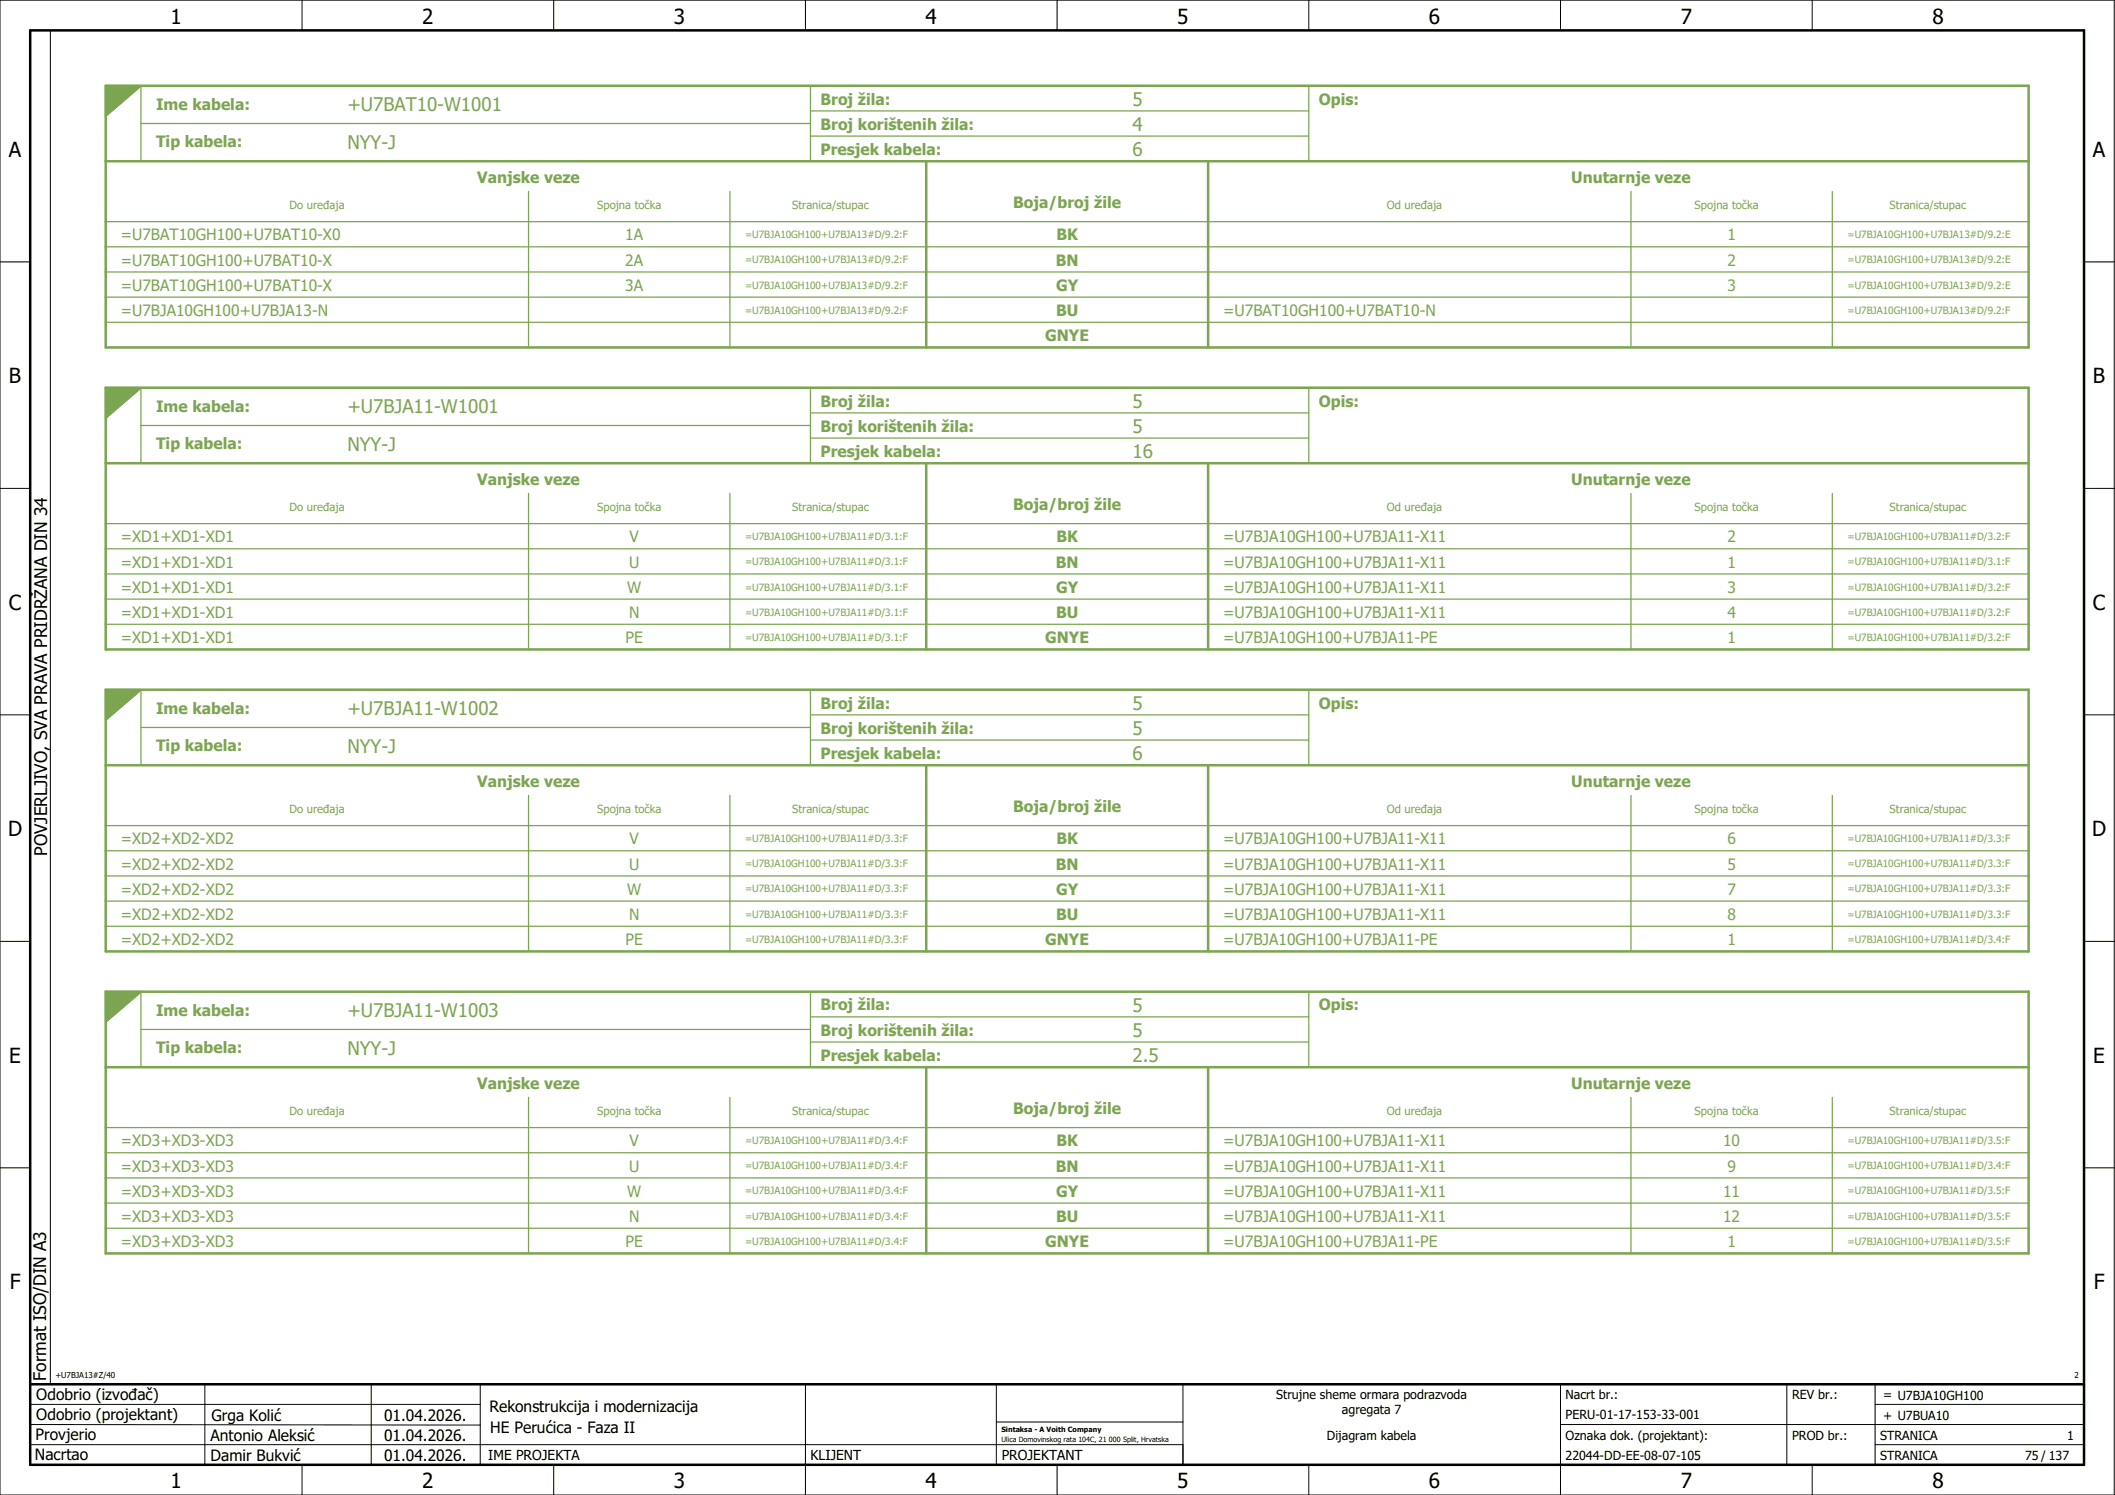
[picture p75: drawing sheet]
<svg xmlns="http://www.w3.org/2000/svg" width="420mm" height="297mm" viewBox="0 0 420 297" stroke-linecap="round" stroke-linejoin="round" font-family="sans-serif">
<defs><g id="words">
<g font-size="4.1">
<text x="33.9" y="4.7">1</text>
<text x="83.9" y="4.7">2</text>
<text x="133.9" y="4.7">3</text>
<text x="183.9" y="4.7">4</text>
<text x="233.9" y="4.7">5</text>
<text x="283.9" y="4.7">6</text>
<text x="333.9" y="4.7">7</text>
<text x="383.9" y="4.7">8</text>
<text x="1.8" y="31.2">A</text>
<text x="415.8" y="31.2">A</text>
<text x="1.8" y="76.2">B</text>
<text x="415.8" y="76.2">B</text>
<text x="1.8" y="121.2">C</text>
<text x="415.8" y="121.2">C</text>
<text x="1.6" y="166.2">D</text>
<text x="415.6" y="166.2">D</text>
<text x="1.8" y="211.2">E</text>
<text x="415.8" y="211.2">E</text>
<text x="1.9" y="256.2">F</text>
<text x="415.9" y="256.2">F</text>
<text x="33.9" y="295.7">1</text>
<text x="83.9" y="295.7">2</text>
<text x="133.9" y="295.7">3</text>
<text x="183.9" y="295.7">4</text>
<text x="233.9" y="295.7">5</text>
<text x="283.9" y="295.7">6</text>
<text x="333.9" y="295.7">7</text>
<text x="383.9" y="295.7">8</text>
</g>
<g font-size="3.7" fill="#7ca552">
<text x="69" y="22">+U7BAT10-W1001</text>
<text x="225" y="21">5</text>
<text x="69" y="29.5">NYY-J</text>
<text x="225" y="26">4</text>
<text x="225" y="31">6</text>
<text x="69" y="82">+U7BJA11-W1001</text>
<text x="225" y="81">5</text>
<text x="69" y="89.5">NYY-J</text>
<text x="225" y="86">5</text>
<text x="225" y="91">16</text>
<text x="69" y="142">+U7BJA11-W1002</text>
<text x="225" y="141">5</text>
<text x="69" y="149.5">NYY-J</text>
<text x="225" y="146">5</text>
<text x="225" y="151">6</text>
<text x="69" y="202">+U7BJA11-W1003</text>
<text x="225" y="201">5</text>
<text x="69" y="209.5">NYY-J</text>
<text x="225" y="206">5</text>
<text x="225" y="211">2.5</text>
</g>
<g font-size="3.4">
<text x="9.4" y="170" transform="rotate(-90 9.4 170)">POVJERLJIVO, SVA PRAVA PRIDRŽANA DIN 34</text>
<text x="9.2" y="274.3" transform="rotate(-90 9.2 274.3)">Format ISO/DIN A3</text>
</g>
<g font-size="3.1" fill="#7ca552">
<text x="31" y="21.8">Ime kabela:</text>
<text x="163" y="20.8">Broj žila:</text>
<text x="262" y="20.8">Opis:</text>
<text x="31" y="29.3">Tip kabela:</text>
<text x="163" y="25.8">Broj korištenih žila:</text>
<text x="163" y="30.8">Presjek kabela:</text>
<text x="94.8" y="36.3">Vanjske veze</text>
<text x="201.3" y="41.4">Boja/broj žile</text>
<text x="312.1" y="36.3">Unutarnje veze</text>
<text x="24" y="47.8">=U7BAT10GH100+U7BAT10-X0</text>
<text x="124.2" y="47.8">1A</text>
<text x="209.9" y="47.8">BK</text>
<text x="343.2" y="47.8">1</text>
<text x="24" y="52.8">=U7BAT10GH100+U7BAT10-X</text>
<text x="124.2" y="52.8">2A</text>
<text x="209.7" y="52.8">BN</text>
<text x="343.2" y="52.8">2</text>
<text x="24" y="57.8">=U7BAT10GH100+U7BAT10-X</text>
<text x="124.2" y="57.8">3A</text>
<text x="209.8" y="57.8">GY</text>
<text x="343.2" y="57.8">3</text>
<text x="24" y="62.8">=U7BJA10GH100+U7BJA13-N</text>
<text x="209.8" y="62.8">BU</text>
<text x="243" y="62.8">=U7BAT10GH100+U7BAT10-N</text>
<text x="207.7" y="67.8">GNYE</text>
<text x="31" y="81.8">Ime kabela:</text>
<text x="163" y="80.8">Broj žila:</text>
<text x="262" y="80.8">Opis:</text>
<text x="31" y="89.3">Tip kabela:</text>
<text x="163" y="85.8">Broj korištenih žila:</text>
<text x="163" y="90.8">Presjek kabela:</text>
<text x="94.8" y="96.3">Vanjske veze</text>
<text x="201.3" y="101.4">Boja/broj žile</text>
<text x="312.1" y="96.3">Unutarnje veze</text>
<text x="24" y="107.8">=XD1+XD1-XD1</text>
<text x="125.1" y="107.8">V</text>
<text x="209.9" y="107.8">BK</text>
<text x="243" y="107.8">=U7BJA10GH100+U7BJA11-X11</text>
<text x="343.2" y="107.8">2</text>
<text x="24" y="112.8">=XD1+XD1-XD1</text>
<text x="125" y="112.8">U</text>
<text x="209.7" y="112.8">BN</text>
<text x="243" y="112.8">=U7BJA10GH100+U7BJA11-X11</text>
<text x="343.2" y="112.8">1</text>
<text x="24" y="117.8">=XD1+XD1-XD1</text>
<text x="124.6" y="117.8">W</text>
<text x="209.8" y="117.8">GY</text>
<text x="243" y="117.8">=U7BJA10GH100+U7BJA11-X11</text>
<text x="343.2" y="117.8">3</text>
<text x="24" y="122.8">=XD1+XD1-XD1</text>
<text x="125" y="122.8">N</text>
<text x="209.8" y="122.8">BU</text>
<text x="243" y="122.8">=U7BJA10GH100+U7BJA11-X11</text>
<text x="343.2" y="122.8">4</text>
<text x="24" y="127.8">=XD1+XD1-XD1</text>
<text x="124.3" y="127.8">PE</text>
<text x="207.7" y="127.8">GNYE</text>
<text x="243" y="127.8">=U7BJA10GH100+U7BJA11-PE</text>
<text x="343.2" y="127.8">1</text>
<text x="31" y="141.8">Ime kabela:</text>
<text x="163" y="140.8">Broj žila:</text>
<text x="262" y="140.8">Opis:</text>
<text x="31" y="149.3">Tip kabela:</text>
<text x="163" y="145.8">Broj korištenih žila:</text>
<text x="163" y="150.8">Presjek kabela:</text>
<text x="94.8" y="156.3">Vanjske veze</text>
<text x="201.3" y="161.4">Boja/broj žile</text>
<text x="312.1" y="156.3">Unutarnje veze</text>
<text x="24" y="167.8">=XD2+XD2-XD2</text>
<text x="125.1" y="167.8">V</text>
<text x="209.9" y="167.8">BK</text>
<text x="243" y="167.8">=U7BJA10GH100+U7BJA11-X11</text>
<text x="343.2" y="167.8">6</text>
<text x="24" y="172.8">=XD2+XD2-XD2</text>
<text x="125" y="172.8">U</text>
<text x="209.7" y="172.8">BN</text>
<text x="243" y="172.8">=U7BJA10GH100+U7BJA11-X11</text>
<text x="343.2" y="172.8">5</text>
<text x="24" y="177.8">=XD2+XD2-XD2</text>
<text x="124.6" y="177.8">W</text>
<text x="209.8" y="177.8">GY</text>
<text x="243" y="177.8">=U7BJA10GH100+U7BJA11-X11</text>
<text x="343.2" y="177.8">7</text>
<text x="24" y="182.8">=XD2+XD2-XD2</text>
<text x="125" y="182.8">N</text>
<text x="209.8" y="182.8">BU</text>
<text x="243" y="182.8">=U7BJA10GH100+U7BJA11-X11</text>
<text x="343.2" y="182.8">8</text>
<text x="24" y="187.8">=XD2+XD2-XD2</text>
<text x="124.3" y="187.8">PE</text>
<text x="207.7" y="187.8">GNYE</text>
<text x="243" y="187.8">=U7BJA10GH100+U7BJA11-PE</text>
<text x="343.2" y="187.8">1</text>
<text x="31" y="201.8">Ime kabela:</text>
<text x="163" y="200.8">Broj žila:</text>
<text x="262" y="200.8">Opis:</text>
<text x="31" y="209.3">Tip kabela:</text>
<text x="163" y="205.8">Broj korištenih žila:</text>
<text x="163" y="210.8">Presjek kabela:</text>
<text x="94.8" y="216.3">Vanjske veze</text>
<text x="201.3" y="221.4">Boja/broj žile</text>
<text x="312.1" y="216.3">Unutarnje veze</text>
<text x="24" y="227.8">=XD3+XD3-XD3</text>
<text x="125.1" y="227.8">V</text>
<text x="209.9" y="227.8">BK</text>
<text x="243" y="227.8">=U7BJA10GH100+U7BJA11-X11</text>
<text x="342.3" y="227.8">10</text>
<text x="24" y="232.8">=XD3+XD3-XD3</text>
<text x="125" y="232.8">U</text>
<text x="209.7" y="232.8">BN</text>
<text x="243" y="232.8">=U7BJA10GH100+U7BJA11-X11</text>
<text x="343.2" y="232.8">9</text>
<text x="24" y="237.8">=XD3+XD3-XD3</text>
<text x="124.6" y="237.8">W</text>
<text x="209.8" y="237.8">GY</text>
<text x="243" y="237.8">=U7BJA10GH100+U7BJA11-X11</text>
<text x="342.3" y="237.8">11</text>
<text x="24" y="242.8">=XD3+XD3-XD3</text>
<text x="125" y="242.8">N</text>
<text x="209.8" y="242.8">BU</text>
<text x="243" y="242.8">=U7BJA10GH100+U7BJA11-X11</text>
<text x="342.3" y="242.8">12</text>
<text x="24" y="247.8">=XD3+XD3-XD3</text>
<text x="124.3" y="247.8">PE</text>
<text x="207.7" y="247.8">GNYE</text>
<text x="243" y="247.8">=U7BJA10GH100+U7BJA11-PE</text>
<text x="343.2" y="247.8">1</text>
</g>
<g font-size="3.1">
<text x="7.2" y="278.1">Odobrio (izvođač)</text>
<text x="97.2" y="280.5">Rekonstrukcija i modernizacija</text>
<text x="7.1" y="286.1">Provjerio</text>
<text x="7.2" y="282.1">Odobrio (projektant)</text>
<text x="41.8" y="286.2">Antonio Aleksić</text>
<text x="42" y="282.3">Grga Kolić</text>
<text x="76.3" y="282.3">01.04.2026.</text>
<text x="76.3" y="286.3">01.04.2026.</text>
<text x="97.4" y="284.8">HE Perućica - Faza II</text>
<text x="6.9" y="290">Nacrtao</text>
<text x="41.8" y="290.3">Damir Bukvić</text>
<text x="76.3" y="290.3">01.04.2026.</text>
</g>
<g font-size="2.7">
<text x="97" y="290.1">IME PROJEKTA</text>
<text x="161" y="290.1">KLIJENT</text>
<text x="199" y="290.1">PROJEKTANT</text>
</g>
<g font-size="2.5">
<text x="253.5" y="278">Strujne sheme ormara podrazvoda</text>
<text x="266.6" y="281">agregata 7</text>
<text x="311" y="278">Nacrt br.:</text>
<text x="356" y="278">REV br.:</text>
<text x="374.1" y="278">= U7BJA10GH100</text>
<text x="263.6" y="286">Dijagram kabela</text>
<text x="311" y="286">Oznaka dok. (projektant):</text>
<text x="311" y="282">PERU-01-17-153-33-001</text>
<text x="356" y="286">PROD br.:</text>
<text x="373.5" y="286">STRANICA</text>
<text x="374.1" y="282.1">+ U7BUA10</text>
<text x="410.6" y="286">1</text>
<text x="311" y="290">22044-DD-EE-08-07-105</text>
<text x="373.5" y="290">STRANICA</text>
<text x="402.3" y="290">75 / 137</text>
</g>
<g font-size="2.2" fill="#7ca552">
<text x="57.5" y="41.6">Do uređaja</text>
<text x="118.6" y="41.6">Spojna točka</text>
<text x="157.4" y="41.6">Stranica/stupac</text>
<text x="275.5" y="41.6">Od uređaja</text>
<text x="336.6" y="41.6">Spojna točka</text>
<text x="375.4" y="41.6">Stranica/stupac</text>
<text x="57.5" y="101.6">Do uređaja</text>
<text x="118.6" y="101.6">Spojna točka</text>
<text x="157.4" y="101.6">Stranica/stupac</text>
<text x="275.5" y="101.6">Od uređaja</text>
<text x="336.6" y="101.6">Spojna točka</text>
<text x="375.4" y="101.6">Stranica/stupac</text>
<text x="57.5" y="161.6">Do uređaja</text>
<text x="118.6" y="161.6">Spojna točka</text>
<text x="157.4" y="161.6">Stranica/stupac</text>
<text x="275.5" y="161.6">Od uređaja</text>
<text x="336.6" y="161.6">Spojna točka</text>
<text x="375.4" y="161.6">Stranica/stupac</text>
<text x="57.5" y="221.6">Do uređaja</text>
<text x="118.6" y="221.6">Spojna točka</text>
<text x="157.4" y="221.6">Stranica/stupac</text>
<text x="275.5" y="221.6">Od uređaja</text>
<text x="336.6" y="221.6">Spojna točka</text>
<text x="375.4" y="221.6">Stranica/stupac</text>
</g>
<g font-size="2" fill="#7ca552">
<text x="148" y="47.3">=U7BJA10GH100+U7BJA13#D/9.2:F</text>
<text x="367" y="47.3">=U7BJA10GH100+U7BJA13#D/9.2:E</text>
<text x="148" y="52.3">=U7BJA10GH100+U7BJA13#D/9.2:F</text>
<text x="367" y="52.3">=U7BJA10GH100+U7BJA13#D/9.2:E</text>
<text x="148" y="57.3">=U7BJA10GH100+U7BJA13#D/9.2:F</text>
<text x="367" y="57.3">=U7BJA10GH100+U7BJA13#D/9.2:E</text>
<text x="148" y="62.3">=U7BJA10GH100+U7BJA13#D/9.2:F</text>
<text x="367" y="62.3">=U7BJA10GH100+U7BJA13#D/9.2:F</text>
<text x="148" y="107.3">=U7BJA10GH100+U7BJA11#D/3.1:F</text>
<text x="367" y="107.3">=U7BJA10GH100+U7BJA11#D/3.2:F</text>
<text x="148" y="112.3">=U7BJA10GH100+U7BJA11#D/3.1:F</text>
<text x="367" y="112.3">=U7BJA10GH100+U7BJA11#D/3.1:F</text>
<text x="148" y="117.3">=U7BJA10GH100+U7BJA11#D/3.1:F</text>
<text x="367" y="117.3">=U7BJA10GH100+U7BJA11#D/3.2:F</text>
<text x="148" y="122.3">=U7BJA10GH100+U7BJA11#D/3.1:F</text>
<text x="367" y="122.3">=U7BJA10GH100+U7BJA11#D/3.2:F</text>
<text x="148" y="127.3">=U7BJA10GH100+U7BJA11#D/3.1:F</text>
<text x="367" y="127.3">=U7BJA10GH100+U7BJA11#D/3.2:F</text>
<text x="148" y="167.3">=U7BJA10GH100+U7BJA11#D/3.3:F</text>
<text x="367" y="167.3">=U7BJA10GH100+U7BJA11#D/3.3:F</text>
<text x="148" y="172.3">=U7BJA10GH100+U7BJA11#D/3.3:F</text>
<text x="367" y="172.3">=U7BJA10GH100+U7BJA11#D/3.3:F</text>
<text x="148" y="177.3">=U7BJA10GH100+U7BJA11#D/3.3:F</text>
<text x="367" y="177.3">=U7BJA10GH100+U7BJA11#D/3.3:F</text>
<text x="148" y="182.3">=U7BJA10GH100+U7BJA11#D/3.3:F</text>
<text x="367" y="182.3">=U7BJA10GH100+U7BJA11#D/3.3:F</text>
<text x="148" y="187.3">=U7BJA10GH100+U7BJA11#D/3.3:F</text>
<text x="367" y="187.3">=U7BJA10GH100+U7BJA11#D/3.4:F</text>
<text x="148" y="227.3">=U7BJA10GH100+U7BJA11#D/3.4:F</text>
<text x="367" y="227.3">=U7BJA10GH100+U7BJA11#D/3.5:F</text>
<text x="148" y="232.3">=U7BJA10GH100+U7BJA11#D/3.4:F</text>
<text x="367" y="232.3">=U7BJA10GH100+U7BJA11#D/3.4:F</text>
<text x="148" y="237.3">=U7BJA10GH100+U7BJA11#D/3.4:F</text>
<text x="367" y="237.3">=U7BJA10GH100+U7BJA11#D/3.5:F</text>
<text x="148" y="242.3">=U7BJA10GH100+U7BJA11#D/3.4:F</text>
<text x="367" y="242.3">=U7BJA10GH100+U7BJA11#D/3.5:F</text>
<text x="148" y="247.3">=U7BJA10GH100+U7BJA11#D/3.4:F</text>
<text x="367" y="247.3">=U7BJA10GH100+U7BJA11#D/3.5:F</text>
</g>
<g font-size="1.6">
<text x="11" y="273.7">+U7BJA13#Z/40</text>
<text x="412.1" y="273.7">2</text>
</g>
<g font-size="1.4">
<text x="198.9" y="284.4">Sintaksa - A Voith Company</text>
<text x="198.9" y="286.4">Ulica Domovinskog rata 104C, 21 000 Split, Hrvatska</text>
</g>
</g></defs>
<g fill="none" stroke="#000" stroke-width=".2">
<path d="M0 0h420v297h-420zM10 6v269M60 0v6M110 0v6M160 0v6M210 0v6M260 0v6M310 0v6M360 0v6M0 52h6M414 52h6M0 97h6"/>
<path d="M414 97h6M0 142h6M414 142h6M414 176.3v87.4M0 187h6M414 187h6M0 232h6M414 232h6M6 279h89.4M40.7 275v16M73.7 274.9v16M95.4 275.1v16"/>
<path d="M160 275v22M197.9 275.1v16M310 275v22M355 275v16M372.5 279h41.5M372.5 275v16M414 275h-179v16M6 283l89.4 .1M6 287h229M60 291v6M110 291v6M197.9 282.5h37.1"/>
<path d="M210 291v6M260 291v6M310 283h104M360 291v6M372.5 287h41.5"/>
</g>
<path d="M6 6h408v285h-408zM6 275h408" fill="none" stroke="#000" stroke-width=".5"/>
<g fill="none" stroke="#7ca552" stroke-width=".5">
<path d="M21 17h382v52h-382zM21 32h382M184 32v37M240 32v37M21 77h382v52h-382zM21 92h382M184 92v37M240 92v37M21 137h382v52h-382zM21 152h382M184 152v37M240 152v37"/>
<path d="M21 197h382v52h-382zM21 212h382M184 212v37M240 212v37"/>
</g>
<g fill="none" stroke="#7ca552" stroke-width=".25">
<path d="M28 17v15M161 17v15M260 17v15M28 24.5h133M105 38v31M145 38v31M161 22h99M161 27h99M324 38v31M364 38v31M21 44h382M21 49h382"/>
<path d="M21 54h382M21 59h382M21 64h382M21 69h382M28 77v15M161 77v15M260 77v15M28 84.5h133M105 98v31M145 98v31M161 82h99M161 87h99"/>
<path d="M324 98v31M364 98v31M21 104h382M21 109h382M21 114h382M21 119h382M21 124h382M21 129h382M28 137v15M161 137v15M260 137v15M28 144.5h133"/>
<path d="M105 158v31M145 158v31M161 142h99M161 147h99M324 158v31M364 158v31M21 164h382M21 169h382M21 174h382M21 179h382M21 184h382M21 189h382"/>
<path d="M28 197v15M161 197v15M260 197v15M28 204.5h133M105 218v31M145 218v31M161 202h99M161 207h99M324 218v31M364 218v31M21 224h382M21 229h382"/>
<path d="M21 234h382M21 239h382M21 244h382M21 249h382"/>
</g>
<path d="M21 17h7l-7 6zM21 77h7l-7 6zM21 137h7l-7 6zM21 197h7l-7 6z" fill="none" stroke="#7ca552" stroke-width=".35"/>
<g fill="#7ca552" stroke="#7ca552" stroke-width=".2">
<path d="M21 17h7l-7 6z"/>
<path d="M21 77h7l-7 6z"/>
<path d="M21 137h7l-7 6z"/>
<path d="M21 197h7l-7 6z"/>
</g>
<use href="#words"/>
</svg>
